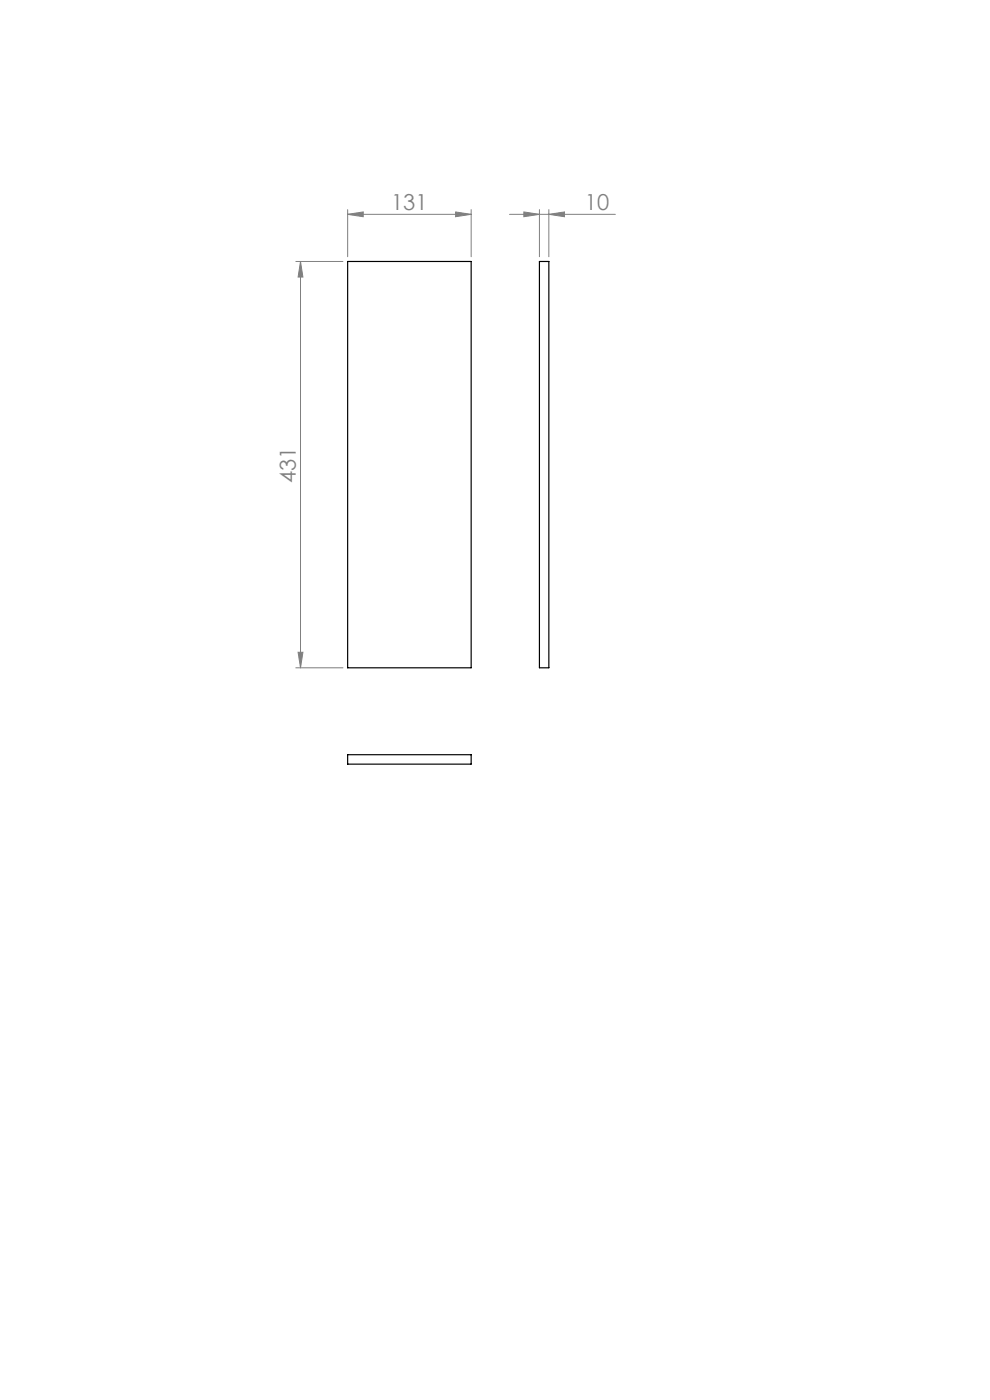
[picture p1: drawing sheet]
<svg xmlns="http://www.w3.org/2000/svg" width="210mm" height="297mm" viewBox="0 0 210 297" stroke-linecap="round" stroke-linejoin="round" font-family="sans-serif">
<defs><g id="words">
<g font-size="4.7" fill="#808080">
<text x="83" y="44.5">131</text>
<text x="124.1" y="44.5">10</text>
<text x="62.7" y="102.4" transform="rotate(-90 62.7 102.4)">431</text>
</g>
</g></defs>
<g fill="none" stroke="#808080" stroke-width=".21">
<path d="M62.7 55.5h10M63.7 55.5v86.2M63.7 55.5l.6 3.3h-1.1zM73.7 45.5l3.3-.5v1zM73.7 44.5v10M73.7 45.5h26.2M96.6 45l3.3 .5-3.3 .5zM99.9 44.5v10M108.1 45.5h22.4M111.1 45l3.3 .5-3.3 .5zM114.4 44.5v10M116.4 45.5l3.3-.5v1z"/>
<path d="M116.4 44.5v10M63.2 138.4h1.1l-.6 3.3zM62.7 141.7h10"/>
</g>
<g fill="#808080">
<path d="M96.6 45l3.3 .5-3.3 .5zM73.7 45.5l3.3-.5v1zM116.4 45.5l3.3-.5v1zM111.1 45l3.3 .5-3.3 .5z"/>
<path d="M63.7 55.5l.6 3.3h-1.1zM63.2 138.4h1.1l-.6 3.3z"/>
</g>
<path d="M73.7 55.5h26.2v86.2h-26.2zM114.4 55.5h2v86.2h-2zM73.7 160.1h26.2v2h-26.2z" fill="none" stroke="#000" stroke-width=".25"/>
<use href="#words"/>
</svg>
